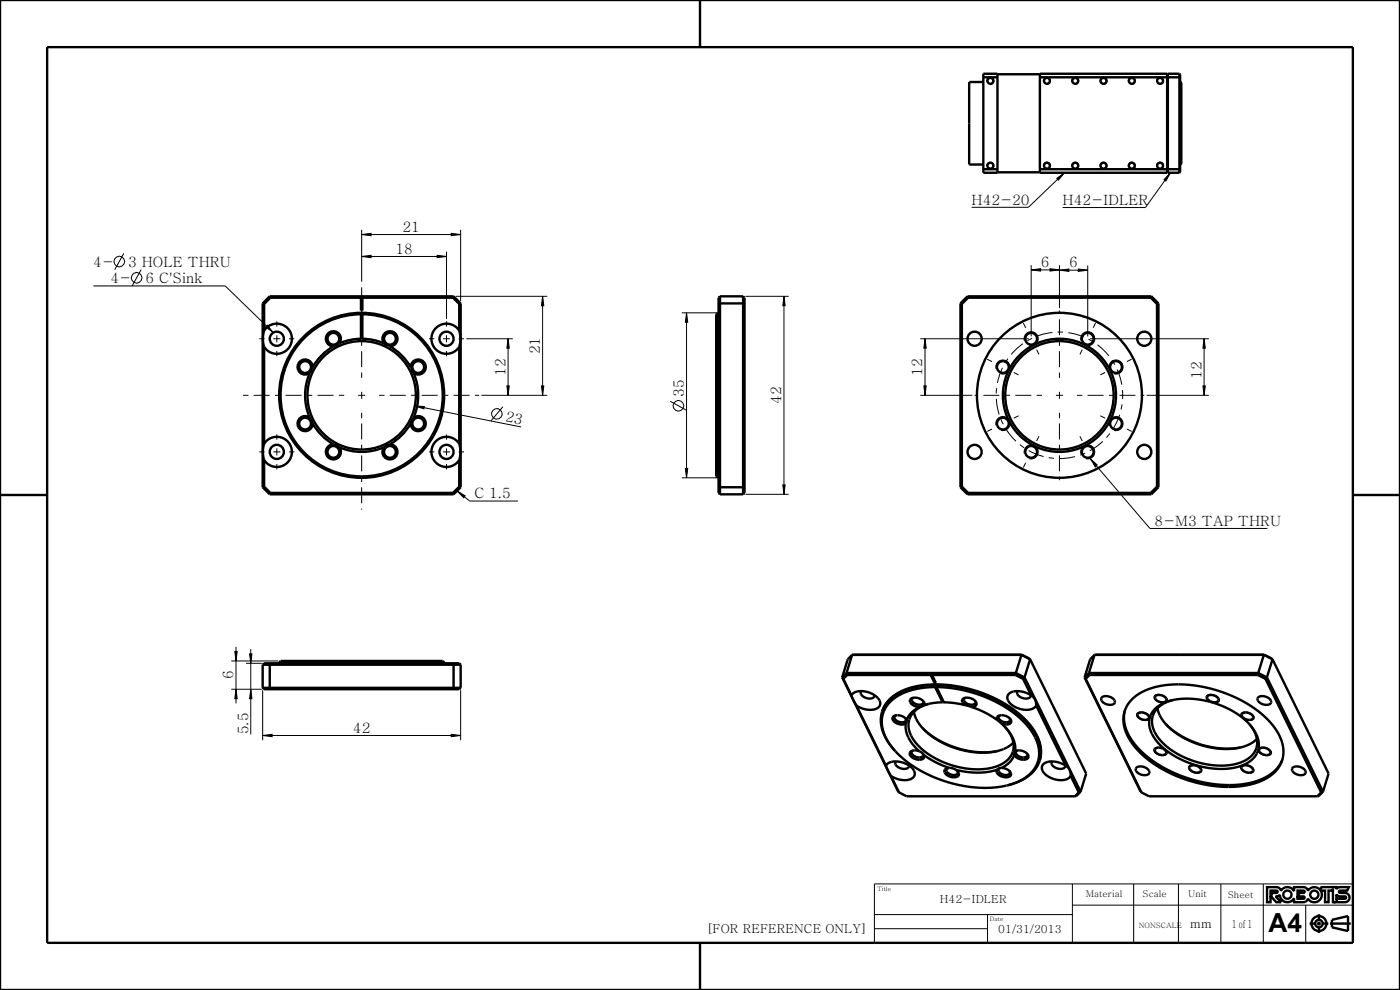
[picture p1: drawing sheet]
<svg xmlns="http://www.w3.org/2000/svg" width="297mm" height="210mm" viewBox="0 0 297 210" stroke-linecap="round" stroke-linejoin="round" font-family="sans-serif">
<defs><g id="words">
<text font-size="5.6" x="269.1" y="197.6">A4</text>
<g font-size="3">
<text x="206.1" y="43.4">H42-20</text>
<text x="225.4" y="43.5">H42-IDLER</text>
<text x="83.9" y="53.8">18</text>
<text x="85.4" y="49.2">21</text>
<text x="19.8" y="56.6">4-</text>
<text x="27.2" y="56.6">3 HOLE THRU</text>
<text x="220.8" y="56.7">6</text>
<text x="226.8" y="56.7">6</text>
<text x="23.5" y="60.1">4-</text>
<text x="30.9" y="60.1">6 C'Sink</text>
<text x="114.5" y="75.2" transform="rotate(-90 114.5 75.2)">21</text>
<text x="107.2" y="79.7" transform="rotate(-90 107.2 79.7)">12</text>
<text x="195.7" y="79.7" transform="rotate(-90 195.7 79.7)">12</text>
<text x="254.9" y="80.4" transform="rotate(-90 254.9 80.4)">12</text>
<text x="107.1" y="89.3" transform="rotate(11 107.1 89.3)">23</text>
<text x="145.1" y="84.2" transform="rotate(-90 145.1 84.2)">35</text>
<text x="165.7" y="85.7" transform="rotate(-90 165.7 85.7)">42</text>
<text x="100.7" y="105.7">C 1.5</text>
<text x="244.9" y="111.5">8-M3 TAP THRU</text>
<text x="49.5" y="144.1" transform="rotate(-90 49.5 144.1)">6</text>
<text x="52.6" y="155.8" transform="rotate(-90 52.6 155.8)">5.5</text>
<text x="74.9" y="155.4">42</text>
</g>
<g font-size="2.6">
<text x="149.9" y="197.8">[FOR REFERENCE ONLY]</text>
<text x="252.5" y="196.8">mm</text>
</g>
<g font-size="2.3">
<text x="199.4" y="191.7">H42-IDLER</text>
<text x="211.8" y="197.9">01/31/2013</text>
<text x="261.4" y="196.9">1 of 1</text>
</g>
<g font-size="2">
<text x="230.3" y="190.3">Material</text>
<text x="242.4" y="190.3">Scale</text>
<text x="252.1" y="190.3">Unit</text>
<text x="260.5" y="190.4">Sheet</text>
</g>
<text font-size="1.6" x="241.6" y="196.8">NONSCALE</text>
<g font-size="1.3">
<text x="186.1" y="189">Title</text>
<text x="210" y="195.5">Date</text>
</g>
</g></defs>
<g fill="#000">
<path d="M224.2 37.9l1.6-1.3-1.3 1.6zM248.3 36.6l-1 1.8-.4-.3zM76.7 54.4l2-.2v.5zM76.7 49.8l2-.3v.5zM92.7 54.2l2 .2-2 .3zM95.7 49.5l2 .3-2 .2zM218.8 57.3l2-.3v.5zM224.8 57.3l2-.2v.5zM222.8 57l2 .3-2 .2zM228.8 57.1l2 .2-2 .3zM56.7 69l1.3 1.6-1.6-1.3zM107.8 71.9l.2 2h-.5z"/>
<path d="M115.1 62.9l.3 2h-.5zM145.6 66.4l.3 2h-.5zM166.3 62.9l.3 2h-.5zM196.2 71.9l.3 2h-.5zM255.4 71.9l.3 2h-.5zM88 86.1l2 .1-.1 .5zM107.5 81.9h.5l-.2 2zM114.9 81.9h.5l-.3 2zM196 81.9h.5l-.3 2zM231.3 97.3l1.5 1.3-.4 .3zM255.2 81.9h.5l-.3 2zM97 104.1l1.7 1.1-.3 .4z"/>
<path d="M145.4 99.4h.5l-.3 2zM166.1 102.9h.5l-.3 2zM50.1 146.2l.2 2h-.5zM49.8 138.2h.5l-.2 2zM53.2 146.2l.2 2h-.5zM52.9 138.7h.5l-.2 2zM55.7 156l2-.2v.5zM95.7 155.8l2 .2-2 .3z"/>
</g>
<g fill="none" stroke="#000" stroke-width=".21">
<path d="M209.4 17.3a.75 .75 0 0 1 .6-.9 .75 .75 0 0 1 .9 .8 .75 .75 0 0 1-1 .7M221.4 17.3a.75 .75 0 0 1 .6-.9 .75 .75 0 0 1 .9 .8 .75 .75 0 0 1-1 .7M227.4 17.3a.75 .75 0 0 1 .6-.9 .75 .75 0 0 1 .9 .8 .75 .75 0 0 1-1 .7M233.4 17.3a.75 .75 0 0 1 .6-.9 .75 .75 0 0 1 .9 .8 .75 .75 0 0 1-1 .7M239.4 17.3a.75 .75 0 0 1 .6-.9 .75 .75 0 0 1 .9 .8 .75 .75 0 0 1-1 .7M245.4 17.3a.75 .75 0 0 1 .6-.9 .75 .75 0 0 1 .9 .8 .75 .75 0 0 1-1 .7M209.4 35.3a.75 .75 0 0 1 .6-.9 .75 .75 0 0 1 .9 .8 .75 .75 0 0 1-1 .7M221.4 35.3a.75 .75 0 0 1 .6-.9 .75 .75 0 0 1 .9 .8 .75 .75 0 0 1-1 .7M224.2 37.9l1.6-1.3-1.3 1.6zM225.8 36.6l-7.6 7.4h-12.1M227.4 35.3a.75 .75 0 0 1 .6-.9 .75 .75 0 0 1 .9 .8 .75 .75 0 0 1-1 .7M233.4 35.3a.75 .75 0 0 1 .6-.9 .75 .75 0 0 1 .9 .8 .75 .75 0 0 1-1 .7"/>
<path d="M239.4 35.3a.75 .75 0 0 1 .6-.9 .75 .75 0 0 1 .9 .8 .75 .75 0 0 1-1 .7M245.4 35.3a.75 .75 0 0 1 .6-.9 .75 .75 0 0 1 .9 .8 .75 .75 0 0 1-1 .7M248.3 36.6l-1 1.8-.4-.3zM248.3 36.6l-5.3 7.4h-17.6M26.3 53.8l-2 3.4M29.9 57.2l-1.9 3.5M76.7 54.4l2-.2v.5zM76.7 49.8l2-.3v.5zM76.7 48.8v10.9M76.7 54.4h18M76.7 49.8h21M92.7 54.2l2 .2-2 .3z"/>
<path d="M94.7 53.4v14.2M95.7 49.5l2 .3-2 .2zM97.7 48.8v15.1M218.8 57.3l2-.3v.5zM218.8 56.3v15.1M218.8 57.3h6M222.8 57l2 .3-2 .2zM224.8 57.3l2-.2v.5zM224.8 56.3v9.1M224.8 57.3h6M228.8 57.1l2 .2-2 .3zM230.8 56.3v15.1"/>
<path d="M19.8 60.7h28l10.2 9.9M56.7 69l1.3 1.6-1.6-1.3zM63.3 78.2a1.5 1.5 0 0 1 1.3-1.8 1.5 1.5 0 0 1 1.6 1.6 1.5 1.5 0 0 1-1.9 1.3M69.3 72.2a1.5 1.5 0 0 1 1.3-1.8 1.5 1.5 0 0 1 1.6 1.6 1.5 1.5 0 0 1-1.9 1.3M81.3 72.2a1.5 1.5 0 0 1 1.3-1.8 1.5 1.5 0 0 1 1.6 1.6 1.5 1.5 0 0 1-1.9 1.3M87.3 78.2a1.5 1.5 0 0 1 1.3-1.8 1.5 1.5 0 0 1 1.6 1.6 1.5 1.5 0 0 1-1.9 1.3M96.7 62.9h19.4M98.9 71.9h9.9M107.8 71.9l.2 2h-.5zM107.8 71.9v12M115.1 62.9l.3 2h-.5zM115.1 62.9v21"/>
<path d="M144.6 66.4h7.3M145.6 66.4l.3 2h-.5zM145.6 66.4v35M158.1 62.9h9.2M166.3 62.9l.3 2h-.5zM166.3 62.9v42M195.2 71.9h23.1M196.2 71.9l.3 2h-.5zM196.2 71.9v12M211.3 78.2a1.5 1.5 0 0 1 1.3-1.8 1.5 1.5 0 0 1 1.6 1.6 1.5 1.5 0 0 1-1.8 1.3M217.3 72.2a1.5 1.5 0 0 1 1.3-1.8 1.5 1.5 0 0 1 1.6 1.6 1.5 1.5 0 0 1-1.8 1.3M229.3 72.2a1.5 1.5 0 0 1 1.3-1.8 1.5 1.5 0 0 1 1.6 1.6 1.5 1.5 0 0 1-1.8 1.3"/>
<path d="M231.3 71.9h25.1M235.3 78.2a1.5 1.5 0 0 1 1.3-1.8 1.5 1.5 0 0 1 1.6 1.6 1.5 1.5 0 0 1-1.8 1.3M255.4 71.9l.3 2h-.5zM255.4 71.9v12M63.3 90.2a1.5 1.5 0 0 1 1.3-1.8 1.5 1.5 0 0 1 1.6 1.6 1.5 1.5 0 0 1-1.9 1.3M69.3 96.2a1.5 1.5 0 0 1 1.3-1.8 1.5 1.5 0 0 1 1.6 1.6 1.5 1.5 0 0 1-1.9 1.3M81.3 96.2a1.5 1.5 0 0 1 1.3-1.8 1.5 1.5 0 0 1 1.6 1.6 1.5 1.5 0 0 1-1.9 1.3M87.3 90.2a1.5 1.5 0 0 1 1.3-1.8 1.5 1.5 0 0 1 1.6 1.6 1.5 1.5 0 0 1-1.9 1.3M88 86.1l2 .1-.1 .5zM88 86.1l22.6 4.5M102.1 83.9h14M106.7 86.3l-2.6 3"/>
<path d="M107.5 81.9h.5l-.2 2zM114.9 81.9h.5l-.3 2zM142.2 85.1l3.4 1.9M145.4 99.4h.5l-.3 2zM195.2 83.9h11.1M196 81.9h.5l-.3 2zM211.3 90.2a1.5 1.5 0 0 1 1.3-1.8 1.5 1.5 0 0 1 1.6 1.6 1.5 1.5 0 0 1-1.8 1.3M217.3 96.2a1.5 1.5 0 0 1 1.3-1.8 1.5 1.5 0 0 1 1.6 1.6 1.5 1.5 0 0 1-1.8 1.3M229.3 96.2a1.5 1.5 0 0 1 1.3-1.8 1.5 1.5 0 0 1 1.6 1.6 1.5 1.5 0 0 1-1.8 1.3M231.3 97.3l1.5 1.3-.4 .3zM231.3 97.3l12.6 14.8h25M235.3 90.2a1.5 1.5 0 0 1 1.3-1.8 1.5 1.5 0 0 1 1.6 1.6 1.5 1.5 0 0 1-1.8 1.3"/>
<path d="M243.3 83.9h13.1M255.2 81.9h.5l-.3 2zM97 104.1l1.7 1.1-.3 .4zM97 104.1l2.7 2.2h10.2M144.6 101.4h7.3M158.1 104.9h9.2M166.1 102.9h.5l-.3 2zM49.8 138.2h.5l-.2 2zM50.1 137.2v12M52.9 138.7h.5l-.2 2zM53.2 137.7v18.1M49.1 146.2h6.4"/>
<path d="M49.1 140.2h9.9M50.1 146.2l.2 2h-.5zM52.2 140.7h3.3M53.2 146.2l.2 2h-.5zM55.7 156l2-.2v.5zM55.7 146.4v10.6M55.7 156h42M95.7 155.8l2 .2-2 .3zM97.7 146.4v10.6M190 151.7l-.5 .4v.5l.5 .5 .6 .3 .8 .2 .7-.2 .3-.4-.3-.6M193.7 159.2l-.5 .3v.6l.4 .5 .8 .3 .6 .1 .7-.2 .3-.4-.2-.6M193.7 148l-.5 .4v.3l.3 .6 .7 .4 .9 .1 .6-.1 .3-.4-.2-.6"/>
<path d="M196.5 155.2l.7 .5M203 158.7l.9 .2M204.8 148l-.5 .4-.1 .3 .3 .6 .8 .4 .8 .1 .7-.1 .3-.4-.2-.6M212.1 151.8l-.5 .3v.5l.5 .5 .6 .3 .8 .2 .7-.2 .3-.4-.2-.6M215.8 159.2l-.5 .3v.5l.4 .6 .6 .3 .8 .1 .7-.1 .3-.5-.2-.5M241.2 151.3l.9-.3 .9 .2 .7 .5 .3 .7-.2 .3-.5 .1-1.1-.1-.9-.6-.2-.5zM244.9 158.7l.8-.2 1 .2a1.07 1.07 0 0 1 .9 1.1l-.2 .3-.5 .2-1.1-.1-.9-.7-.2-.5zM244.9 147.5l.8-.2 .9 .1 .9 .6 .2 .7-.8 .4-1.2-.2-.8-.7-.1-.4zM256.6 148.9l-.6-.6-.1-.6 .5-.4h1l1 .5 .3 .6v.4l-.4 .2-.8 .1M263.3 152.1l-.1-.4 .1-.4 .9-.3 1.2 .3 .5 .4 .2 .4-.2 .5-.5 .2-1.4-.2M267 158.7l.7-.2 1 .1 .9 .6 .1 .7-.7 .4-1.2-.2-.8-.7zM201 162.9l-.5 .4v.3l.3 .6 .7 .4 .9 .2 .7-.2 .3-.4-.2-.6"/>
<path d="M212.1 162.9l-.5 .4-.1 .3 .4 .6 .7 .4 .8 .2 .7-.2 .3-.4-.2-.6M252.3 162.4l.7-.2 .9 .1 1 .7 .1 .6-.3 .3-.6 .1-1.2-.2-.7-.7-.1-.4zM263.4 162.4l.3-.2h.5l1 .2 .7 .5 .2 .4-.1 .3-.2 .3-.7 .1-1.1-.2-.8-.7v-.3zM185.5 187.5h101.5v12.5h-101.5zM185.5 197h24M185.5 194h42M209.5 194v6M227.5 192h59.5M227.5 187.5v12.5M240.5 187.5v12.5M250 187.5v12.5M259 187.5v12.5"/>
<path d="M268 187.5v12.5M277 192v8"/>
<circle cx="25.3" cy="55.5" r="1.13"/>
<circle cx="29" cy="58.9" r="1.13"/>
<circle cx="105.4" cy="87.8" r="1.13"/>
<circle cx="143.9" cy="86.1" r="1.13"/>
</g>
<g fill="none" stroke="#000" stroke-width=".51">
<path d="M0 0h297v210h-297zM148.5 0v10M0 105h10M287 105h10M268.8 188.2h2.2l.5 .3 .2 .4a1.6 1.6 0 0 1 2.8 .1v-.8h2.3l.4 .3 .3 .4a1.6 1.6 0 0 1 2.6-.1l.2-.6h3.2v.4l.6-.4h2.1l-.4 .7h-1.5a.25 .25 0 0 0-.2 .3 .25 .25 0 0 0 .2 .2h1a.98 .98 0 0 1 1 1 .98 .98 0 0 1-1 1h-2.5v-2.9l-.2 .4h-.8v2.5h-.7v-2.5h-.9a1.6 1.6 0 0 1-.5 2.2 1.6 1.6 0 0 1-2.2-.5l-.3 .5-.4 .2-2.3 .1v-.9a1.6 1.6 0 0 1-1.8 .8 1.6 1.6 0 0 1-1.2-1.5l-.4 .3h-.5l1.2 1.3h-1l-1.2-1.3 .3-.7h.9a.25 .25 0 0 0 .2-.2 .25 .25 0 0 0-.2-.3h-1.3v2.5h-.7zM275.3 188.9l1.4 .1-.1 .4h-.9l-.4 .7 1.3 .1 .2 .1-.1 .3h-1.4zM277.8 195.9h1.2M279.4 195.9h.8M279.8 193.9v1.2M279.8 195.5v.8M279.8 196.7v1.2M280.6 195.9h1.2"/>
<path d="M282.2 195.9h4.4M282.6 195.1l3.4-.8v3.2l-3.4-.8zM283.5 189.7l.6 .4 1.3 .1 .1 .3-.2 .1h-1.6l-.2 .4zM148.5 200v10"/>
<circle cx="273.1" cy="189.8" r=".87"/>
<circle cx="278.8" cy="189.8" r=".87"/>
<circle cx="279.8" cy="195.9" r="1.59"/>
<circle cx="279.8" cy="195.9" r=".79"/>
</g>
<path d="M10 10h277v190h-277z" fill="none" stroke="#000" stroke-width=".5"/>
<!-- layer: 02___PRT_ALL_AXES -->
<g fill="none" stroke="#000" stroke-width=".21" stroke-dasharray="1.1 1.1 3.4 1.1" stroke-linecap="butt">
<path d="M55 71.9h1.7M58.7 68.1v1.8M58.7 75.6v-1.7M62.4 71.9h-1.7M91 71.9h1.7M94.7 68.1v1.8M94.7 75.6v-1.7M98.4 71.9h-1.7M209.4 76.2l1.8 .9M216.1 79.5l-1.8-.9M217.1 68.5l.9 1.8M220.4 75.2l-.9-1.8"/>
<path d="M229.1 75.2l.9-1.8M232.4 68.5l-.9 1.8M233.4 79.5l1.8-.9M240.1 76.2l-1.8 .9M55 95.9h1.7M58.7 92.1v1.8M58.7 99.6v-1.7M62.4 95.9h-1.7M73 83.9h-21.5M76.7 87.6v20.5M76.7 80.1v-19.9M80.4 83.9h21.2"/>
<path d="M91 95.9h1.7M94.7 92.1v1.8M94.7 99.6v-1.7M98.4 95.9h-1.7M209.4 91.5l1.8-.9M216.1 88.2l-1.8 .9M217.1 99.2l.9-1.8M220.4 92.5l-.9 1.8M221 83.9h-14.2M224.8 87.6v14.3M224.8 80.1v-14.2M228.5 83.9h14.3"/>
<path d="M229.1 92.5l.9 1.8M232.4 99.2l-.9-1.8M233.4 88.2l1.8 .9M238.2 83.9a13.4 13.4 0 0 0-19.7-11.9 13.4 13.4 0 0 0-1.3 23 13.4 13.4 0 0 0 20.9-9.7l.1-1.4M240.1 91.5l-1.8-.9"/>
</g>
<path d="M58 71.9h1.5M58.7 71.1v1.5M94 71.9h1.5M94.7 71.1v1.5M58 95.9h1.5M58.7 95.1v1.5M76 83.9h1.5M76.7 83.1v1.5M94 95.9h1.5M94.7 95.1v1.5M224 83.9h1.5M224.8 83.1v1.5" fill="none" stroke="#000" stroke-width=".21"/>
<g fill="none" stroke="#000" stroke-width=".51">
<path d="M205.8 17.4h2.8M250.4 17.4h.1M205.6 26.1v8.8h3M250.4 34.9h.1M65.7 79.1a12 12 0 0 0 0 9.5M66.3 77.9a1.6 1.6 0 0 0-1.9-1.6 1.6 1.6 0 0 0-1.1 2.2 1.6 1.6 0 0 0 2.4 .6M66.3 77.9l-.6 1.2M70.7 73.5a12 12 0 0 0-4.4 4.4M72 72.8a1.6 1.6 0 0 0-.6-2.4 1.6 1.6 0 0 0-2.2 1.1 1.6 1.6 0 0 0 1.5 2M72 72.8l-1.3 .7M76.6 71.9l-2.7 .3-1.9 .6M76.9 71.9l2.6 .3 2 .6"/>
<path d="M81.5 72.8a1.6 1.6 0 0 1 .6-2.4 1.6 1.6 0 0 1 2.2 1.1 1.6 1.6 0 0 1-1.6 2M81.5 72.8l1.2 .7M82.7 73.5a12 12 0 0 1 4.4 4.4M87.1 77.9a1.6 1.6 0 0 1 2-1.6 1.6 1.6 0 0 1 1.1 2.2 1.6 1.6 0 0 1-2.4 .6M87.1 77.9l.7 1.2M87.8 79.1a12 12 0 0 1 0 9.5M152.2 66.4h.2M65.7 88.6l.6 1.2M65.7 88.6a1.6 1.6 0 0 0-2.4 .6 1.6 1.6 0 0 0 1.1 2.2 1.6 1.6 0 0 0 1.9-1.6M66.3 89.8a12 12 0 0 0 4.4 4.5M70.7 94.3a1.6 1.6 0 0 0-1.5 1.9 1.6 1.6 0 0 0 2.2 1.1 1.6 1.6 0 0 0 .6-2.4M70.7 94.3l1.3 .6"/>
<path d="M72 94.9a12 12 0 0 0 9.5 0M82.7 94.3l-1.2 .6M82.7 94.3a1.6 1.6 0 0 1 1.6 1.9 1.6 1.6 0 0 1-2.2 1.1 1.6 1.6 0 0 1-.6-2.4M87.1 89.8a12 12 0 0 1-4.4 4.5M87.8 88.6l-.7 1.2M87.8 88.6a1.6 1.6 0 0 1 2.4 .6 1.6 1.6 0 0 1-1.1 2.2 1.6 1.6 0 0 1-2-1.6M152.2 101.4h.2M59.2 140.5v.2M94.2 140.5v.2M187.2 150.9a8.3 8.3 0 0 1 6.4-5.1 27.2 27.2 0 0 1 24.6 7.6 8.3 8.3 0 0 1 2.4 7.8M190.1 151.7l-.2 .2a.7 .7 0 0 0 .5 1.1 1.14 1.14 0 0 0 1.8-.3l-.1-.4M192.2 153.5a6.9 6.9 0 0 0 2.8 5.9"/>
<path d="M192.4 152.7l-.1-.1a2.14 2.14 0 0 0-2.8-.6 .9 .9 0 0 0 .6 1.4 2.09 2.09 0 0 0 2.1 .1M192.4 152.7l-.2 .8M193.8 159.2l-.3 .1a.7 .7 0 0 0 .6 1.1 1.12 1.12 0 0 0 1.7-.2v-.3M193.8 148l-.4 .4a1.48 1.48 0 0 0 2.5 .6l-.1-.3M195 159.4l-.7-.2h-.7a.72 .72 0 0 0-.6 .7 .72 .72 0 0 0 .5 .7 1.85 1.85 0 0 0 2.6 .1l-.1-.5M195 159.4l.8 .4M195.1 150a5.1 5.1 0 0 0-2.7 2.7M195.7 159.8l.1 .1M195.7 148.6l.1 .1M195.8 159.8l.2 .4M195.8 148.7h.1M196 149.6l.1-.4-.2-.4a1.87 1.87 0 0 0-2.9-.3 1.25 1.25 0 0 0 1.3 1.3l.8 .2"/>
<path d="M196 149.6l-.9 .4M200 149l-2.2 .2-1.8 .4M200.2 149l2.3 .1 2.2 .5M204.7 149.6l1.4 .4M204.9 148l-.4 .4a1.48 1.48 0 0 0 2.4 .6v-.3M206.1 150l2.9 1.2 2.5 1.5M206.8 148.6l.1 .1M206.9 148.7a1.9 1.9 0 0 0-2.8-.3l.1 .6 .5 .6M206.9 148.7l.2 .4a.76 .76 0 0 1-.2 .7 .76 .76 0 0 1-.8 .2M211.5 152.7l-.1-.3 .2-.4 .8-.3a1.76 1.76 0 0 1 2.1 1.5 1.68 1.68 0 0 1-2 .3M211.5 152.7l1 .8M212.2 151.7l-.2 .1a.63 .63 0 0 0-.1 .7 .63 .63 0 0 0 .5 .4 1.22 1.22 0 0 0 1.9-.1l-.1-.5"/>
<path d="M212.5 153.5l1.1 1.1a6.4 6.4 0 0 1 1.8 4.8M215.4 159.4l.6-.2a1.76 1.76 0 0 1 2.2 1.5 1.95 1.95 0 0 1-3-.5M215.4 159.4l-.2 .8M215.9 159.2l-.2 .1a.63 .63 0 0 0-.2 .7 .63 .63 0 0 0 .6 .4 1.22 1.22 0 0 0 1.8-.2l-.1-.4M233.7 147.9a1.77 1.77 0 0 1 2.8 1.1 1.83 1.83 0 0 1-2.8-.4zM238.7 150.6a8.4 8.4 0 0 0 2.3 7.7 27.6 27.6 0 0 0 20 8.2 13.6 13.6 0 0 0 9.6-3.1l.8-1 .6-1.2M240.2 148.3a13.6 13.6 0 0 1 9.8-3.1 27.5 27.5 0 0 1 19.8 8.3 8 8 0 0 1 2 8.3 8.8 8.8 0 0 1-6.7 4.6 27.5 27.5 0 0 1-23.9-7.4 8.6 8.6 0 0 1-2.6-8.1l.7-1.5zM241.4 151.4a1.52 1.52 0 0 1 2.3 .9 1.45 1.45 0 0 1-2.4-.7zM245.1 158.8l.7-.2 1 .2a.65 .65 0 0 1 .6 .6 .65 .65 0 0 1-.4 .7 1.37 1.37 0 0 1-2-1.2zM245.1 147.7a1.41 1.41 0 0 1 2.3 .9 1.4 1.4 0 0 1-1.4 .3 1.4 1.4 0 0 1-.9-1.1zM247.3 153.5l1 1a19.1 19.1 0 0 0 14.9 4M256.2 147.7a1.41 1.41 0 0 1 2.3 .9 1.47 1.47 0 0 1-2.4-.7z"/>
<path d="M263.2 158.5h.1M263.5 151.4a1.52 1.52 0 0 1 2.3 .9 1.45 1.45 0 0 1-2.4-.7zM266.9 147.9a1.77 1.77 0 0 1 2.8 1.1 1.83 1.83 0 0 1-2.9-.4zM267.2 158.8a1.52 1.52 0 0 1 2.3 1 1.45 1.45 0 0 1-2.4-.8zM196 160.2l2.5 1.5 2.9 1.2M200.4 163.9h.1M201.1 162.9l-.3 .4a1.44 1.44 0 0 0 2.4 .7l-.1-.4M201.4 162.9l-.9 .3-.2 .3 .1 .4M201.4 162.9l.7 .1 .7 .3M202.8 163.3a15.9 15.9 0 0 0 8.7 0M202.8 163.3l.6 .7a.73 .73 0 0 1-.2 .7 .73 .73 0 0 1-.7 .2 2.29 2.29 0 0 1-2.1-1M203 163.5l.1 .1"/>
<path d="M203.1 163.6h.1M211.5 163.3a1.02 1.02 0 0 0 .8 1.3 1.41 1.41 0 0 0 2.2-.4l-.3-.6M212.2 162.9l-.4 .4a1.44 1.44 0 0 0 2.4 .7v-.4M212.4 162.9l1 .2 .8 .5M212.4 162.9l-.4 .1-.5 .3M214.1 163.5l.1 .1M215.2 160.2a5.1 5.1 0 0 1-2.8 2.7M241.1 162.9a1.77 1.77 0 0 1 2.7 1 1.83 1.83 0 0 1-2.8-.4zM252.5 162.5a1.55 1.55 0 0 1 2.3 .9 1.02 1.02 0 0 1-1.6 .3 .95 .95 0 0 1-.8-.9zM263.5 162.6a1.41 1.41 0 0 1 2.3 1 1.4 1.4 0 0 1-1.5 .2 1.4 1.4 0 0 1-.9-1.1zM272 161.1v.1M274.2 162.9a1.77 1.77 0 0 1 2.8 1 1.83 1.83 0 0 1-2.8-.4z"/>
<circle cx="210.1" cy="17.1" r=".63"/>
<circle cx="222.1" cy="17.1" r=".63"/>
<circle cx="228.1" cy="17.1" r=".63"/>
<circle cx="234.1" cy="17.1" r=".63"/>
<circle cx="240.1" cy="17.1" r=".63"/>
<circle cx="246.1" cy="17.1" r=".63"/>
<circle cx="210.1" cy="35.1" r=".63"/>
<circle cx="222.1" cy="35.1" r=".63"/>
<circle cx="228.1" cy="35.1" r=".63"/>
<circle cx="234.1" cy="35.1" r=".63"/>
<circle cx="240.1" cy="35.1" r=".63"/>
<circle cx="246.1" cy="35.1" r=".63"/>
<circle cx="64.7" cy="77.9" r="1.25"/>
<circle cx="70.7" cy="71.9" r="1.25"/>
<circle cx="82.7" cy="71.9" r="1.25"/>
<circle cx="88.7" cy="77.9" r="1.25"/>
<circle cx="206.8" cy="71.9" r="1.5"/>
<circle cx="212.8" cy="77.9" r="1.25"/>
<circle cx="218.8" cy="71.9" r="1.25"/>
<circle cx="230.8" cy="71.9" r="1.25"/>
<circle cx="236.8" cy="77.9" r="1.25"/>
<circle cx="242.8" cy="71.9" r="1.5"/>
<circle cx="64.7" cy="89.9" r="1.25"/>
<circle cx="70.7" cy="95.9" r="1.25"/>
<circle cx="82.7" cy="95.9" r="1.25"/>
<circle cx="88.7" cy="89.9" r="1.25"/>
<circle cx="206.8" cy="95.9" r="1.5"/>
<circle cx="212.8" cy="89.9" r="1.25"/>
<circle cx="218.8" cy="95.9" r="1.25"/>
<circle cx="224.8" cy="83.9" r="17.5"/>
<circle cx="230.8" cy="95.9" r="1.25"/>
<circle cx="236.8" cy="89.9" r="1.25"/>
<circle cx="242.8" cy="95.9" r="1.5"/>
</g>
<!-- layer: 7_ALL_FEATURES -->
<g fill="none" stroke="#000" stroke-width=".51">
<path d="M205.8 17.4h-.2v8.7M205.8 17.4h.1M208.6 15.6h3v21h-3zM208.6 16.4h3M211.6 15.7h9M220.6 15.6h27v21h-27zM220.6 16.4h27M247.6 16.5h2.8M247.8 15.6h2.4M247.8 15.6l-.2 .2M247.8 15.6v21M250.2 15.6v21"/>
<path d="M250.2 15.6l.2 .2v20.7l-.2 .1M250.4 17.4h.1M250.5 17.4v17.5M250.5 17.4l.1 .1v17.2l-.1 .2M208.6 35.9h3M211.6 36.5h9M220.6 35.9h27M247.6 35.8h2.8M247.6 36.5l.2 .1M247.8 36.6h2.4M250.4 34.9h.1M55.7 64.4v39"/>
<path d="M55.7 64.4l.3 .1M56 70.1a3.2 3.2 0 0 1 4.8-.7 3.2 3.2 0 0 1 0 4.9 3.2 3.2 0 0 1-4.8-.7M56 70.1l-.2 1.8 .2 1.7M56 64.5v5.6M56 73.6v20.5M57.2 62.9l-1.5 1.5M57.2 62.9l.1 .3M57.2 62.9h39M57.3 63.2l-1.3 1.3M57.3 63.2h19.3M76.6 66.7v5.2h.1M76.6 66.7a17.2 17.2 0 0 0-15 25.3 17.2 17.2 0 0 0 29.4 1.4 17.2 17.2 0 0 0-12.5-26.7h-1.6"/>
<path d="M76.6 63.2v2.7h.3v-2.7M76.7 66.6l-.1 .1M76.7 63.1l-.1 .1M76.7 63.1v2.8M76.7 66.6v5.3M76.7 66.6l.2 .1M76.7 63.1l.2 .1M76.9 66.7v5.2h-.2M76.9 63.2h19.2M96.1 63.2l1.3 1.3M96.2 62.9l-.1 .3M96.2 62.9l1.5 1.5"/>
<path d="M97.4 70.1l.3 1.8-.3 1.7M97.4 64.5v5.6M97.4 73.6v20.5M97.4 70.1a3.2 3.2 0 0 0-4.8-.7 3.2 3.2 0 0 0 0 4.9 3.2 3.2 0 0 0 4.8-.7M97.7 64.4l-.3 .1M97.7 64.4v39M152.2 66.4v35l-.3-.3v-34.4zM152.4 70.1l.3 1.8-.3 1.7M152.4 64.5l.3-.1h4.9l.3 .1M152.7 62.9h4.9M152.7 62.9l-.3 .3v41.4l.3 .3M152.7 62.9v42"/>
<path d="M157.6 62.9v42M157.6 62.9l.3 .3v41.4l-.3 .3M203.8 64.4v39M203.8 64.4l.3 .1M204.1 64.5v38.7M205.3 62.9h39M205.3 62.9l-1.5 1.5M205.3 62.9l.1 .3M205.4 63.2h38.7M205.4 63.2l-1.3 1.3M244.1 63.2l1.4 1.3M244.3 62.9l-.2 .3"/>
<path d="M244.3 62.9l1.5 1.5M245.5 64.5v38.7M245.8 64.4l-.3 .1M245.8 64.4v39M56 94.1a3.2 3.2 0 0 1 4.8-.7 3.2 3.2 0 0 1 0 4.9 3.2 3.2 0 0 1-4.8-.7M56 94.1l-.2 1.8 .2 1.7M56 97.6v5.6M97.4 94.1l.3 1.8-.3 1.7M97.4 97.6v5.6M97.4 94.1a3.2 3.2 0 0 0-4.8-.7 3.2 3.2 0 0 0 0 4.9 3.2 3.2 0 0 0 4.8-.7M152.4 94.1l.3 1.8-.3 1.7M55.7 103.4l1.5 1.5"/>
<path d="M56 103.2l-.3 .2M56 103.2l1.3 1.4M57.2 104.9h39M57.3 104.6l-.1 .3M57.3 104.6h38.8M96.1 104.6l.1 .3M97.4 103.2l.3 .2M97.4 103.2l-1.3 1.4M97.7 103.4l-1.5 1.5M152.4 103.2l.3 .2h4.9l.3-.2M152.7 104.9h4.9M203.8 103.4l1.5 1.5"/>
<path d="M204.1 103.2l-.3 .2M204.1 103.2l1.3 1.4M205.3 104.9h39M205.4 104.6l-.1 .3M205.4 104.6h38.7M244.1 104.6l.2 .3M245.5 103.2l.3 .2M245.5 103.2l-1.4 1.4M245.8 103.4l-1.5 1.5M180.8 138.9l-1.2 3.9M180.8 138.9l-1 1-1.1 3.8M180.8 138.9h35.9"/>
<path d="M216.7 138.9l-1.2 3.9M216.7 138.9l1.8 1M216.7 138.9h.1M216.7 138.9h-35.9M218.5 139.9l-1.2 3.8M218.5 139.9l11.9 24.2-1.2 3.8M232.2 138.9l-.9 1-1.2 3.8M232.2 138.9h35.9M232.2 138.9l-1.2 3.9M268.1 138.9l-1.2 3.9M268.1 138.9l1.9 1M268.2 138.9l1.8 1"/>
<path d="M268.2 138.9h-.1M268.2 138.9h-36M270 139.9l-1.2 3.8M270 139.9l11.8 24.2-1.1 3.8M55.7 141v4.9M55.7 141l.3-.3h41.4l.3 .3M55.7 145.9l.3 .3h41.4l.3-.3M55.7 141h42M55.7 145.9h42M57.3 140.7l-.1 .3v4.9l.1 .3M59.2 140.5v.2M59.2 140.5h35"/>
<path d="M59.2 140.5l.3-.3h34.4l.3 .3M94.2 140.5v.2M96.1 140.7l.1 .3v4.9l-.1 .3M97.7 141v4.9M178.7 143.7l12 24.4M178.7 143.7l.2 .3M178.9 144l1.7 3.5M179.6 142.8l-.9 .9M179.6 142.8l.1 .4M179.6 142.8h35.9M179.7 143.2h17.7M179.7 143.2l-.8 .8"/>
<path d="M180.6 147.5l1.1 2.2M180.6 147.5a3.1 3.1 0 0 1 3.9-.6 2.72 2.72 0 0 1 2.2 2.5 2.06 2.06 0 0 1-2.5 1.2l-1.4-.4-1.1-.5M181.7 149.7l6.2 12.7M182.7 146.6l-.1 .3a1.75 1.75 0 0 0 2.9 .8v-.2M189.8 159.2a8.5 8.5 0 0 1-2.6-8.4 8.4 8.4 0 0 1 6.3-4.9 27.2 27.2 0 0 1 24.7 7.7 8.3 8.3 0 0 1 2.4 7.8 8.1 8.1 0 0 1-6.1 5l-.8 .2M193.9 151l.1 .5a7.4 7.4 0 0 0 1.7 3M195.7 154.4v.1M195.7 154.5l1.4 1.3M195.7 154.5l.3 .3a19.1 19.1 0 0 0 15.7 4.5M197 149.3l-1.6 .6a4.4 4.4 0 0 0-1.6 7.1 17.4 17.4 0 0 0 13.4 6.2 8.5 8.5 0 0 0 7-2.5 5.1 5.1 0 0 0-.9-6.4l-.1-.1M197.1 155.8h.1M197.1 155.8a17.1 17.1 0 0 0 15.9 3.1l1-.6 .9-.7"/>
<path d="M197.4 143.2l.9 1.7M197.6 143.1l-.2 .1M197.6 143.1l.8 1.7M197.6 143.1l.1 .1M197.7 143.2h17.7M197.7 143.2l.8 1.7M198.3 144.9h.2M198.4 145.7l1.6 3.3h.1M198.4 145.7a12.9 12.9 0 0 0-10 3.6 6.6 6.6 0 0 0 .1 8.2 22.4 22.4 0 0 0 12.7 8.4 24.5 24.5 0 0 0 12.5 .7M198.4 144.8l-.1 .1M198.4 144.8l.1 .1M198.5 145.6l-.1 .1"/>
<path d="M198.5 145.6l.1 .1M198.5 145.6l1.6 3.4M198.6 145.7l1.5 3.3M198.6 145.7a26.9 26.9 0 0 1 19.4 8.3 7.9 7.9 0 0 1 2.1 7.8 8.3 8.3 0 0 1-6.4 4.8M215.4 143.2l1.6 .8M215.5 142.8l1.8 .9M215.5 142.8l-.1 .4M215.9 146.6l-.1 .3a1.75 1.75 0 0 0 2.8 .8l.1-.2M217 144l1.8 3.5M217.3 143.7l11.9 24.2M217.3 143.7l-.3 .3M218.8 147.5l.2 .2a2.24 2.24 0 0 1 .8 2"/>
<path d="M218.8 147.5a3.9 3.9 0 0 0-4.9-.2 1.67 1.67 0 0 0 .9 2.4 3.9 3.9 0 0 0 4.9 .2l.1-.2M219.8 149.7l6.3 12.7M230.1 143.7l12 24.4M230.1 143.7l.2 .3M230.3 144l11.8 24.1M231 142.8h35.9M231 142.8l-.9 .9M231 142.8l.1 .4M231.1 143.2h35.7M231.1 143.2l-.8 .8M245.5 150.2l.1 .5a11.5 11.5 0 0 0 6.8 6.5 16.3 16.3 0 0 0 12.4 .8l1.8-1.2M248.6 148.5l-1.4 .6a4.4 4.4 0 0 0-1.7 7.1 17.4 17.4 0 0 0 13.4 6.2 8.5 8.5 0 0 0 7-2.5 5 5 0 0 0-.9-6.3"/>
<path d="M248.6 148.5a18.7 18.7 0 0 1 16.4 5.1M248.6 148.5l-.5 .2a5 5 0 0 0-4.3 5.4 11 11 0 0 0 6.4 6.8 17 17 0 0 0 13.8 1.3 4.6 4.6 0 0 0 1.9-7.5l-.9-1.1M248.8 148.5h-.2M266.8 143.2l1.7 .8M266.9 142.8l1.9 .9M266.9 142.8l-.1 .4M268.5 144l11.8 24.1M268.8 143.7l11.9 24.2M268.8 143.7l-.3 .3M187.9 162.4l1.1 2.2M187.9 162.4a3.1 3.1 0 0 1 3.9-.5 2.72 2.72 0 0 1 2.3 2.4 2.06 2.06 0 0 1-2.5 1.2l-1.5-.3-1.1-.6M189 164.6l1.7 3.5"/>
<path d="M190.1 161.5l-.2 .3a1.75 1.75 0 0 0 2.9 .8v-.2M190.7 168.1l1.6 .8h35.7M223.2 161.5l-.1 .3a1.75 1.75 0 0 0 2.9 .8v-.2M226.1 162.4l.2 .2a2.24 2.24 0 0 1 .8 2M226.1 162.4a3.9 3.9 0 0 0-4.9-.2 1.67 1.67 0 0 0 1 2.4 3.9 3.9 0 0 0 4.8 .2l.1-.2M227.1 164.6l1.8 3.5M228.9 168.1l-.9 .8M229.2 167.9l-.9 1h-.3M229.2 167.9l-.3 .2M242.1 168.1l1.7 .8h35.7M280.3 168.1l-.8 .8M280.7 167.9l-1 1h-.2"/>
<path d="M280.7 167.9l-.4 .2"/>
<circle cx="58.7" cy="71.9" r="1.5"/>
<circle cx="94.7" cy="71.9" r="1.5"/>
<circle cx="58.7" cy="95.9" r="1.5"/>
<circle cx="76.7" cy="83.9" r="17.5"/>
<circle cx="76.7" cy="83.9" r="11.5"/>
<circle cx="94.7" cy="95.9" r="1.5"/>
<circle cx="224.8" cy="83.9" r="12"/>
<circle cx="224.8" cy="83.9" r="11.5"/>
</g>
<use href="#words"/>
</svg>
